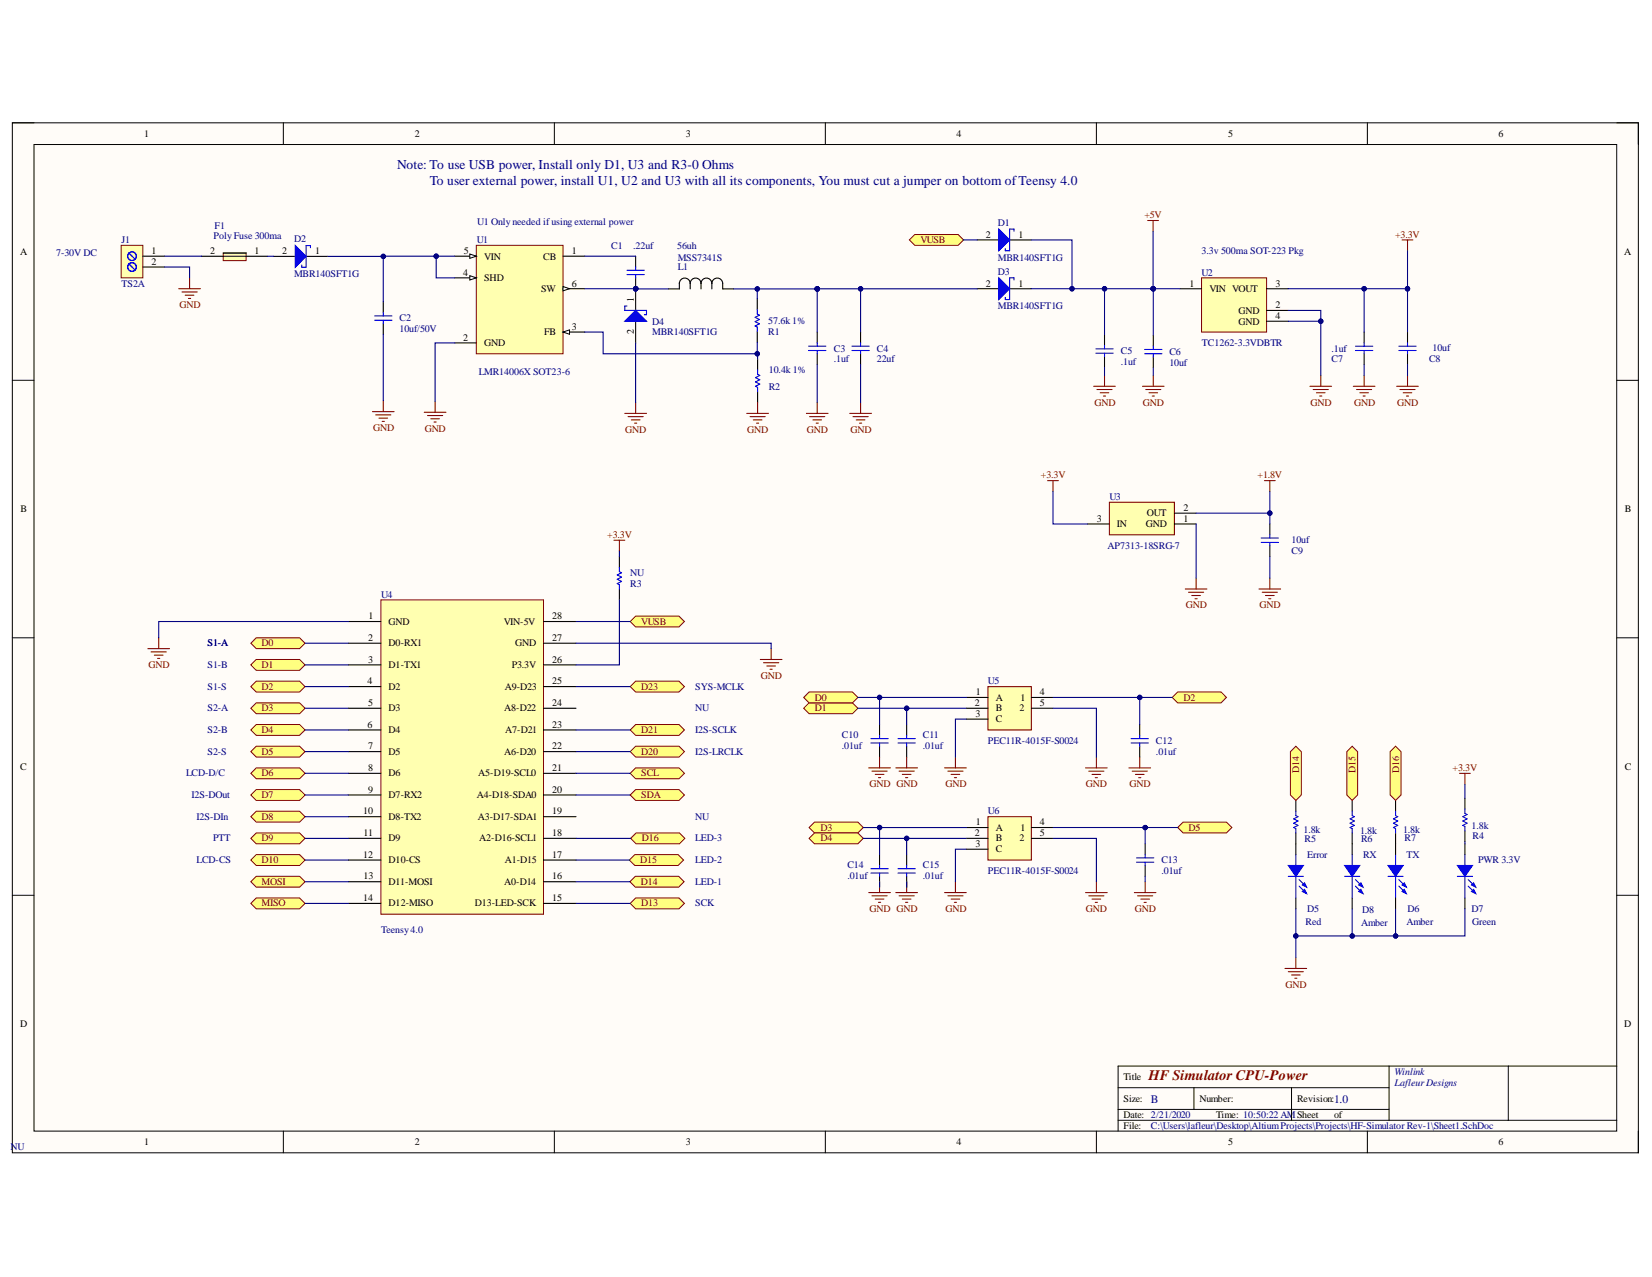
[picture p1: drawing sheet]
<svg xmlns="http://www.w3.org/2000/svg" width="279mm" height="216mm" viewBox="0 0 279 216" stroke-linecap="round" stroke-linejoin="round" font-family="sans-serif">
<defs><g id="words">
<text font-size="2.5" fill="#800000" x="194.2" y="182.6">HF Simulator CPU-Power</text>
<g font-size="2.3" fill="#000080">
<text x="67.2" y="28.5">Note: To use USB power, Install only D1, U3 and R3-0 Ohms</text>
<text x="72.7" y="31.2">To user external power, install U1, U2 and U3 with all its components, You must cut a jumper on bottom ofTeensy 4.0</text>
</g>
<g font-size="1.9" fill="#000080">
<text x="194.7" y="186.4">B</text>
<text x="225.6" y="186.4">1.0</text>
</g>
<g font-size="1.7">
<text x="24.4" y="23.2">1</text>
<text x="70.1" y="23.2">2</text>
<text x="116" y="23.2">3</text>
<text x="161.8" y="23.2">4</text>
<text x="207.7" y="23.2">5</text>
<text x="253.5" y="23.2">6</text>
<text x="166.7" y="40.2">2</text>
<text x="172.2" y="40.2">1</text>
<text x="3.4" y="43">A</text>
<text x="25.6" y="43">1</text>
<text x="25.6" y="44.7">2</text>
<text x="35.5" y="43">2</text>
<text x="43.1" y="43">1</text>
<text x="47.7" y="43">2</text>
<text x="53.3" y="43">1</text>
<text x="78.3" y="46.6">4</text>
<text x="78.4" y="43">5</text>
<text x="81.9" y="47.5">SHD</text>
<text x="81.9" y="43.9">VIN</text>
<text x="91.9" y="43.9">CB</text>
<text x="96.7" y="43">1</text>
<text x="274.7" y="43">A</text>
<text x="91.5" y="49.4">SW</text>
<text x="96.7" y="48.5">6</text>
<text x="107.2" y="51" transform="rotate(-90 107.2 51)">1</text>
<text x="166.7" y="48.5">2</text>
<text x="172.2" y="48.5">1</text>
<text x="201.2" y="48.5">1</text>
<text x="204.6" y="49.4">VIN VOUT</text>
<text x="209.5" y="53">GND</text>
<text x="215.7" y="52.1">2</text>
<text x="215.7" y="48.5">3</text>
<text x="215.7" y="54">4</text>
<text x="78.3" y="57.6">2</text>
<text x="81.9" y="58.5">GND</text>
<text x="92" y="56.7">FB</text>
<text x="96.7" y="55.7">3</text>
<text x="107.2" y="56.5" transform="rotate(-90 107.2 56.5)">2</text>
<text x="209.5" y="54.9">GND</text>
<text x="3.5" y="86.6">B</text>
<text x="185.5" y="88.2">3</text>
<text x="188.9" y="89.1">IN</text>
<text x="193.8" y="89.1">GND</text>
<text x="194" y="87.3">OUT</text>
<text x="200.2" y="88.2">1</text>
<text x="200.2" y="86.3">2</text>
<text x="274.8" y="86.6">B</text>
<text x="62.3" y="104.7">1</text>
<text x="65.7" y="105.6">GND</text>
<text x="85.2" y="105.6">VIN-5V</text>
<text x="93.4" y="104.7">28</text>
<text x="62.3" y="108.3">2</text>
<text x="62.3" y="112.1">3</text>
<text x="65.7" y="109.3">D0-RX1</text>
<text x="65.7" y="113">D1-TX1</text>
<text x="86.5" y="113">P3.3V</text>
<text x="87.1" y="109.3">GND</text>
<text x="93.4" y="112.1">26</text>
<text x="93.4" y="108.3">27</text>
<text x="62.2" y="115.7">4</text>
<text x="62.3" y="119.3">5</text>
<text x="65.7" y="116.6">D2</text>
<text x="85.4" y="116.6">A9-D23</text>
<text x="93.4" y="119.3">24</text>
<text x="93.4" y="115.7">25</text>
<text x="164.9" y="119.3">2</text>
<text x="165.1" y="117.6">1</text>
<text x="168.4" y="118.5">A</text>
<text x="172.6" y="118.5">1</text>
<text x="175.9" y="117.6">4</text>
<text x="175.9" y="119.3">5</text>
<text x="62.2" y="123.1">6</text>
<text x="65.7" y="120.3">D3</text>
<text x="65.7" y="124">D4</text>
<text x="85.3" y="120.3">A8-D22</text>
<text x="85.4" y="124">A7-D21</text>
<text x="93.4" y="123.1">23</text>
<text x="165" y="121.2">3</text>
<text x="168.4" y="120.3">B</text>
<text x="168.4" y="122.1">C</text>
<text x="172.4" y="120.3">2</text>
<text x="3.4" y="130.2">C</text>
<text x="62.3" y="126.7">7</text>
<text x="62.3" y="130.3">8</text>
<text x="65.7" y="127.6">D5</text>
<text x="65.7" y="131.3">D6</text>
<text x="80.9" y="131.3">A5-D19-SCL0</text>
<text x="85.3" y="127.6">A6-D20</text>
<text x="93.4" y="130.3">21</text>
<text x="93.4" y="126.7">22</text>
<text x="274.8" y="130.2">C</text>
<text x="61.4" y="137.7">10</text>
<text x="62.3" y="134">9</text>
<text x="65.7" y="135">D7-RX2</text>
<text x="80.6" y="135">A4-D18-SDA0</text>
<text x="93.4" y="137.7">19</text>
<text x="93.4" y="134">20</text>
<text x="61.5" y="141.3">11</text>
<text x="65.7" y="138.6">D8-TX2</text>
<text x="65.7" y="142.3">D9</text>
<text x="80.8" y="138.6">A3-D17-SDA1</text>
<text x="81" y="142.3">A2-D16-SCL1</text>
<text x="93.4" y="141.3">18</text>
<text x="164.9" y="141.3">2</text>
<text x="165" y="143.2">3</text>
<text x="165.1" y="139.5">1</text>
<text x="168.4" y="140.5">A</text>
<text x="168.4" y="142.3">B</text>
<text x="172.4" y="142.3">2</text>
<text x="172.6" y="140.5">1</text>
<text x="175.9" y="139.5">4</text>
<text x="175.9" y="141.3">5</text>
<text x="61.4" y="145">12</text>
<text x="61.5" y="148.7">13</text>
<text x="65.7" y="146">D10-CS</text>
<text x="65.7" y="149.6">D11-MOSI</text>
<text x="85.3" y="149.6">A0-D14</text>
<text x="85.4" y="146">A1-D15</text>
<text x="93.4" y="148.7">16</text>
<text x="93.4" y="145">17</text>
<text x="168.4" y="144.1">C</text>
<text x="61.4" y="152.3">14</text>
<text x="65.7" y="153.2">D12-MISO</text>
<text x="80.3" y="153.2">D13-LED-SCK</text>
<text x="93.4" y="152.3">15</text>
<text x="3.4" y="173.6">D</text>
<text x="274.7" y="173.6">D</text>
<text x="190" y="182.6">Title</text>
<text x="190" y="186.2">Size:</text>
<text x="190" y="189">Date: 2/21/2020</text>
<text x="190" y="190.9">File:</text>
<text x="202.9" y="186.2">Number:</text>
<text x="205.7" y="189">Time: 10:50:22 AMSheet</text>
<text x="219.4" y="186.2">Revision:</text>
<text x="225.6" y="189">of</text>
<text x="24.4" y="193.6">1</text>
<text x="70.1" y="193.6">2</text>
<text x="116" y="193.6">3</text>
<text x="161.8" y="193.6">4</text>
<text x="207.7" y="193.6">5</text>
<text x="253.5" y="193.6">6</text>
</g>
<g font-size="1.7" fill="#000080">
<text x="20.6" y="41.1">J1</text>
<text x="36.1" y="40.4">Poly Fuse 300ma</text>
<text x="36.3" y="38.7">F1</text>
<text x="49.7" y="40.9">D2</text>
<text x="80.6" y="41.1">U1</text>
<text x="80.7" y="38.1">U1 Only needed ifusing external power</text>
<text x="168.8" y="38.1">D1</text>
<text x="9.5" y="43.3">7-30V DC</text>
<text x="49.7" y="46.8">MBR140SFT1G</text>
<text x="103.4" y="42">C1</text>
<text x="107.1" y="42">.22uf</text>
<text x="114.5" y="42.1">56uh</text>
<text x="114.6" y="45.7">L1</text>
<text x="114.6" y="44.1">MSS7341S</text>
<text x="168.8" y="44.1">MBR140SFT1G</text>
<text x="168.8" y="46.4">D3</text>
<text x="203.2" y="46.6">U2</text>
<text x="203.2" y="43">3.3v 500ma SOT-223 Pkg</text>
<text x="20.6" y="48.5">TS2A</text>
<text x="168.8" y="52.3">MBR140SFT1G</text>
<text x="67.6" y="54.3">C2</text>
<text x="67.6" y="56.2">10uf/50V</text>
<text x="110.3" y="54.9">D4</text>
<text x="110.3" y="56.7">MBR140SFT1G</text>
<text x="129.9" y="56.6">R1</text>
<text x="129.9" y="54.7">57.6k 1%</text>
<text x="141" y="59.5">C3</text>
<text x="148.3" y="59.5">C4</text>
<text x="189.6" y="59.9">C5</text>
<text x="197.8" y="60">C6</text>
<text x="203.3" y="58.5">TC1262-3.3VDBTR</text>
<text x="225.2" y="59.5">.1uf</text>
<text x="242.3" y="59.3">10uf</text>
<text x="81" y="63.4">LMR14006X SOT23-6</text>
<text x="130" y="65.9">R2</text>
<text x="130" y="63.1">10.4k 1%</text>
<text x="141" y="61.2">.1uf</text>
<text x="148.3" y="61.2">22uf</text>
<text x="189.6" y="61.7">.1uf</text>
<text x="197.8" y="61.8">10uf</text>
<text x="225.2" y="61.2">C7</text>
<text x="241.7" y="61.2">C8</text>
<text x="187.6" y="84.6">U3</text>
<text x="187.3" y="92.8">AP7313-18SRG-7</text>
<text x="218.4" y="93.7">C9</text>
<text x="218.4" y="91.8">10uf</text>
<text x="64.5" y="101.1">U4</text>
<text x="106.6" y="99.2">R3</text>
<text x="106.6" y="97.3">NU</text>
<text x="35.1" y="109.3">S1-A</text>
<text x="35.1" y="113">S1-B</text>
<text x="35.1" y="116.6">S1-S</text>
<text x="117.6" y="116.6">SYS-MCLK</text>
<text x="167.1" y="115.7">U5</text>
<text x="35.1" y="120.3">S2-A</text>
<text x="35.1" y="124">S2-B</text>
<text x="117.6" y="124">I2S-SCLK</text>
<text x="117.6" y="120.3">NU</text>
<text x="142.4" y="124.8">C10</text>
<text x="156.1" y="124.8">C11</text>
<text x="167.1" y="125.8">PEC11R-4015F-S0024</text>
<text x="195.5" y="125.8">C12</text>
<text x="31.5" y="131.3">LCD-D/C</text>
<text x="35.1" y="127.6">S2-S</text>
<text x="117.6" y="127.6">I2S-LRCLK</text>
<text x="142.4" y="126.7">.01uf</text>
<text x="156.1" y="126.7">.01uf</text>
<text x="195.5" y="127.6">.01uf</text>
<text x="32.4" y="135">I2S-DOut</text>
<text x="167.1" y="137.7">U6</text>
<text x="33.2" y="138.6">I2S-DIn</text>
<text x="36" y="142.3">PTT</text>
<text x="117.6" y="142.3">LED-3</text>
<text x="117.6" y="138.6">NU</text>
<text x="220.5" y="140.8">1.8k</text>
<text x="220.6" y="142.4">R5</text>
<text x="230" y="141">1.8k</text>
<text x="230.2" y="142.4">R6</text>
<text x="237.3" y="140.8">1.8k</text>
<text x="237.6" y="142.3">R7</text>
<text x="248.9" y="140.2">1.8k</text>
<text x="249.1" y="141.9">R4</text>
<text x="33.2" y="146">LCD-CS</text>
<text x="117.6" y="149.6">LED-1</text>
<text x="117.6" y="146">LED-2</text>
<text x="143.3" y="146.8">C14</text>
<text x="143.3" y="148.7">.01uf</text>
<text x="156.1" y="146.8">C15</text>
<text x="156.1" y="148.7">.01uf</text>
<text x="167.1" y="147.8">PEC11R-4015F-S0024</text>
<text x="196.4" y="146">C13</text>
<text x="196.4" y="147.8">.01uf</text>
<text x="221.1" y="145">Error</text>
<text x="230.5" y="145">RX</text>
<text x="237.9" y="145">TX</text>
<text x="250" y="146">PWR 3.3V</text>
<text x="117.6" y="153.2">SCK</text>
<text x="221.1" y="154.2">D5</text>
<text x="230.4" y="154.3">D8</text>
<text x="238.1" y="154.2">D6</text>
<text x="248.9" y="154.2">D7</text>
<text x="64.5" y="157.8">Teensy4.0</text>
<text x="220.8" y="156.5">Red</text>
<text x="230.2" y="156.5">Amber</text>
<text x="237.9" y="156.5">Amber</text>
<text x="249" y="156.5">Green</text>
<text x="235.9" y="181.7">Winlink</text>
<text x="235.9" y="183.5">LafleurDesigns</text>
<text x="194.7" y="190.9">C:\Users\lafleur\Desktop\AltiumProjects\Projects\HF-Simulator Rev-1\Sheet1.SchDoc</text>
<text x="1.8" y="194.4">NU</text>
</g>
<g font-size="1.7" fill="#800000">
<text x="155.7" y="41.1">VUSB</text>
<text x="193.6" y="36.9">+5V</text>
<text x="235.9" y="40.2">+3.3V</text>
<text x="30.4" y="52.1">GND</text>
<text x="185.1" y="68.6">GND</text>
<text x="193.3" y="68.6">GND</text>
<text x="221.6" y="68.6">GND</text>
<text x="229" y="68.6">GND</text>
<text x="236.3" y="68.6">GND</text>
<text x="63.1" y="72.9">GND</text>
<text x="71.8" y="73">GND</text>
<text x="105.7" y="73.2">GND</text>
<text x="126.4" y="73.2">GND</text>
<text x="136.5" y="73.2">GND</text>
<text x="143.8" y="73.2">GND</text>
<text x="176.1" y="80.8">+3.3V</text>
<text x="212.7" y="80.8">+1.8V</text>
<text x="102.7" y="90.9">+3.3V</text>
<text x="108.5" y="105.6">VUSB</text>
<text x="200.6" y="102.8">GND</text>
<text x="213" y="102.8">GND</text>
<text x="25.1" y="113">GND</text>
<text x="44.2" y="109.3">D0</text>
<text x="44.2" y="113">D1</text>
<text x="44.2" y="116.6">D2</text>
<text x="108.5" y="116.6">D23</text>
<text x="128.7" y="114.8">GND</text>
<text x="137.8" y="118.5">D0</text>
<text x="200.2" y="118.5">D2</text>
<text x="44.2" y="120.3">D3</text>
<text x="44.2" y="124">D4</text>
<text x="108.5" y="124">D21</text>
<text x="137.8" y="120.3">D1</text>
<text x="44.2" y="127.6">D5</text>
<text x="44.2" y="131.3">D6</text>
<text x="108.5" y="131.3">SCL</text>
<text x="108.5" y="127.6">D20</text>
<text x="219.7" y="130.8" transform="rotate(-90 219.7 130.8)">D14</text>
<text x="229.3" y="130.8" transform="rotate(-90 229.3 130.8)">D15</text>
<text x="236.6" y="130.8" transform="rotate(-90 236.6 130.8)">D16</text>
<text x="245.7" y="130.3">+3.3V</text>
<text x="44.2" y="135">D7</text>
<text x="108.5" y="135">SDA</text>
<text x="147" y="133.1">GND GND</text>
<text x="159.9" y="133.1">GND</text>
<text x="183.7" y="133.1">GND</text>
<text x="191" y="133.1">GND</text>
<text x="44.2" y="138.6">D8</text>
<text x="44.2" y="142.3">D9</text>
<text x="108.5" y="142.3">D16</text>
<text x="138.7" y="140.5">D3</text>
<text x="138.7" y="142.3">D4</text>
<text x="201" y="140.5">D5</text>
<text x="44.2" y="146">D10</text>
<text x="44.2" y="149.6">MOSI</text>
<text x="108.3" y="146">D15</text>
<text x="108.4" y="149.6">D14</text>
<text x="44.2" y="153.2">MISO</text>
<text x="108.5" y="153.2">D13</text>
<text x="147" y="154.2">GND GND</text>
<text x="159.9" y="154.2">GND</text>
<text x="183.7" y="154.2">GND</text>
<text x="192" y="154.2">GND</text>
<text x="217.4" y="167">GND</text>
</g>
</g></defs>
<path d="M2.1 20.8h275v174.1h-275z" fill-rule="evenodd" fill="#fffcf8"/>
<path d="M2.1 20.8h275v174.1h-275z" fill="none" stroke="#000" stroke-width=".17"/>
<path d="M5.8 24.4h267.6v166.8h-267.6z" fill-rule="evenodd" fill="#fffcf8"/>
<g fill="none" stroke="#000" stroke-width=".17">
<path d="M2.1 20.8h3.7M5.8 24.4h267.6v166.8h-267.6zM47.9 20.8v3.6M93.8 20.8v3.6M139.6 20.8v3.6M185.4 20.8v3.6M231.3 20.8v3.6M273.4 20.8h3.7v3.6M2.1 64.3h3.7M273.4 64.3h3.7M2.1 107.8h3.7M273.4 107.8h3.7"/>
<path d="M2.1 151.4h3.7M273.4 151.4h3.7M47.9 191.2v3.7M93.8 191.2v3.7M139.6 191.2v3.7M185.4 191.2v3.7M189.1 183.9h45.8M189.1 189.4h84.3M189.1 187.6h45.8M201.9 183.9v3.7M218.4 183.9v5.5M231.3 191.2v3.7"/>
<path d="M234.9 180.2v9.2M255.1 180.2v9.2M273.4 180.2h-84.3v11M277.1 191.2v3.7"/>
</g>
<path d="M167.1 116.1h7.3v7.3h-7.3z" fill-rule="evenodd" fill="#ffffb0"/>
<path d="M167.1 116.1h7.3v7.3h-7.3z" fill="none" stroke="#800000" stroke-width=".18"/>
<path d="M163.4 117.9h3.7M163.4 119.7h3.7M163.4 121.6h3.7" fill="none" stroke="#000" stroke-width=".19"/>
<path d="M174.4 117.9h3.7M174.4 119.7h3.7" fill="none" stroke="#000" stroke-width=".18"/>
<path d="M167.1 138.1h7.3v7.3h-7.3z" fill-rule="evenodd" fill="#ffffb0"/>
<path d="M167.1 138.1h7.3v7.3h-7.3z" fill="none" stroke="#800000" stroke-width=".18"/>
<path d="M163.4 139.9h3.7M163.4 141.7h3.7M163.4 143.6h3.7" fill="none" stroke="#000" stroke-width=".19"/>
<path d="M174.4 139.9h3.7M174.4 141.7h3.7" fill="none" stroke="#000" stroke-width=".18"/>
<path d="M20.5 41.5h3.7v5.5h-3.7z" fill-rule="evenodd" fill="#ffffb0"/>
<path d="M20.5 41.5h3.7v5.5h-3.7z" fill="none" stroke="#800000" stroke-width=".17"/>
<g fill="none" stroke="#00f" stroke-width=".19">
<path d="M21.8 42.8l1.1 1.1M21.8 44.6l1.1 1.1M63.4 54.1h2.9M63.4 53.4h2.9M64.8 52.9v.5M64.8 54.1v.6M136.7 59.3h3M136.7 58.5h3M138.2 58v.5M138.2 59.3v.5M144.1 59.3h2.9M144.1 58.5h2.9"/>
<path d="M145.5 58v.5M145.5 59.3v.5"/>
<circle cx="22.3" cy="43.3" r=".73"/>
<circle cx="22.3" cy="45.1" r=".73"/>
</g>
<path d="M24.2 43.3h3.6M24.2 45.1h3.6M64.8 51v1.9M64.8 54.7v1.8M138.2 56.1v1.9M138.2 59.8v1.8M145.5 56.1v1.9M145.5 59.8v1.8" fill="none" stroke="#000" stroke-width=".19"/>
<g fill="none" stroke="#800000" stroke-width=".19">
<path d="M63 69.6h3.7M63.5 70.1h2.6M64.1 70.7h1.5M64.6 71.2h.4M64.8 67.8v1.8M105.7 69.9h3.6M106.2 70.4h2.6M106.8 71h1.4M107.3 71.5h.4M107.5 68.1v1.8M136.4 69.9h3.6M136.9 70.4h2.6"/>
<path d="M137.5 71h1.4M138 71.5h.4M138.2 68.1v1.8M143.7 69.9h3.7M144.3 70.4h2.5M144.8 71h1.5M145.4 71.5h.3M145.5 68.1v1.8"/>
</g>
<circle cx="107.5" cy="48.8" r=".37" fill="#000080"/>
<circle cx="107.5" cy="48.8" r=".37" fill="none" stroke="#000080" stroke-width=".17"/>
<path d="M107.5 48.8v3.7M107.5 54.3v3.7" fill="none" stroke="#000" stroke-width=".19"/>
<circle cx="107.5" cy="48.8" r=".37" fill="#000080"/>
<circle cx="107.5" cy="48.8" r=".37" fill="none" stroke="#000080" stroke-width=".17"/>
<path d="M105.7 54.3l1.8-1.8 1.8 1.8z" fill="#00f"/>
<path d="M105.7 54.3l1.8-1.8 1.8 1.8zM106 51.7h-.3v.8h3.6v.7h-.3M128.1 52.4v.7l.3 .2-.7 .4 .7 .3-.7 .4 .7 .4-.7 .3 .4 .2v.7M128.1 62.6v.7l.4 .2-.7 .3 .7 .4-.7 .4 .7 .3-.7 .4 .3 .2v.7" fill="none" stroke="#00f" stroke-width=".19"/>
<path d="M128.1 50.5v1.9M128.1 56v1.9M128.1 60.7v1.9M128.1 66.2v1.9" fill="none" stroke="#000" stroke-width=".19"/>
<circle cx="107.5" cy="48.8" r=".37" fill="#000080"/>
<circle cx="107.5" cy="48.8" r=".37" fill="none" stroke="#000080" stroke-width=".17"/>
<path d="M107.5 43.3v1.8M107.5 47v1.8" fill="none" stroke="#000" stroke-width=".19"/>
<circle cx="107.5" cy="48.8" r=".37" fill="#000080"/>
<circle cx="107.5" cy="48.8" r=".37" fill="none" stroke="#000080" stroke-width=".17"/>
<path d="M106 46.4h3M106 45.7h3M107.5 45.1v.6M107.5 46.4v.6" fill="none" stroke="#00f" stroke-width=".19"/>
<path d="M71.8 69.7h3.6M72.3 70.3h2.6M72.9 70.8h1.4M73.4 71.4h.4M73.6 67.9v1.8M126.3 69.9h3.7M126.9 70.4h2.5M127.4 71h1.5M128 71.5h.3M128.1 68.1v1.8" fill="none" stroke="#800000" stroke-width=".19"/>
<path d="M80.6 41.5h14.6v18.3h-14.6z" fill-rule="evenodd" fill="#ffffb0"/>
<path d="M80.6 41.5h14.6v18.3h-14.6z" fill="none" stroke="#800000" stroke-width=".17"/>
<path d="M76.9 58h3.7M95.2 43.3h3.7M95.2 56.1h3.7" fill="none" stroke="#000" stroke-width=".19"/>
<path d="M95.2 56.1l1.1-.3v.7z" fill="#f8fcff"/>
<path d="M95.2 56.1l1.1-.3v.7z" fill="none" stroke="#000" stroke-width=".17"/>
<path d="M76.9 47h3.7" fill="none" stroke="#000" stroke-width=".19"/>
<path d="M79.5 46.6l1.1 .4-1.1 .3z" fill="#f8fcff"/>
<path d="M79.5 46.6l1.1 .4-1.1 .3z" fill="none" stroke="#000" stroke-width=".17"/>
<path d="M76.9 43.3h3.7" fill="none" stroke="#000" stroke-width=".19"/>
<path d="M79.5 42.9l1.1 .4-1.1 .4z" fill="#f8fcff"/>
<path d="M79.5 42.9l1.1 .4-1.1 .4z" fill="none" stroke="#000" stroke-width=".17"/>
<path d="M95.2 48.8h3.7" fill="none" stroke="#000" stroke-width=".19"/>
<path d="M95.2 48.4l1.1 .4-1.1 .4z" fill="#f8fcff"/>
<path d="M95.2 48.4l1.1 .4-1.1 .4z" fill="none" stroke="#000" stroke-width=".17"/>
<path d="M230.7 56.1v1.9M230.7 59.8v1.8M238.1 56.1v1.9M238.1 59.8v1.8" fill="none" stroke="#000" stroke-width=".18"/>
<path d="M229.2 59.3h3M229.2 58.5h3M230.7 58v.5M230.7 59.3v.5M236.6 59.3h2.9M236.6 58.5h2.9M238.1 58v.5M238.1 59.3v.5" fill="none" stroke="#00f" stroke-width=".18"/>
<path d="M203.2 47h11v9.1h-11z" fill-rule="evenodd" fill="#ffffb0"/>
<path d="M203.2 47h11v9.1h-11z" fill="none" stroke="#800000" stroke-width=".17"/>
<path d="M199.5 48.8h3.7M214.2 48.8h3.7M214.2 52.5h3.7M214.2 54.3h3.7" fill="none" stroke="#000" stroke-width=".18"/>
<g fill="none" stroke="#800000" stroke-width=".18">
<path d="M237.1 40.6h1.9M238.1 40.6v1.8M221.5 65.3h3.7M222.1 65.9h2.6M222.6 66.4h1.5M223.2 67h.4M223.4 63.5v1.8M228.9 65.3h3.6M229.4 65.9h2.6M230 66.4h1.4M230.5 67h.4M230.7 63.5v1.8"/>
<path d="M236.2 65.3h3.7M236.8 65.9h2.5M237.3 66.4h1.5M237.9 67h.3M238.1 63.5v1.8"/>
</g>
<path d="M37.7 42.8h3.9v1.3h-3.9z" fill-rule="evenodd" fill="#ffffb0"/>
<path d="M37.7 42.8h3.9v1.3h-3.9z" fill="none" stroke="#800000" stroke-width=".17"/>
<path d="M37.7 42.8h4M37.7 43.3h3.9" fill="none" stroke="#000" stroke-width=".17"/>
<path d="M34.1 43.3h3.6M41.6 43.3h3.7M116.7 47.9a.91 .91 0 0 1 .9-.9 .91 .91 0 0 1 1 .9M116.7 47.9a.92 .92 0 0 0-.9-.9 .92 .92 0 0 0-.9 .9v.9h-1.8M116.7 47.9v.9M118.6 47.9a.92 .92 0 0 1 .9-.9 .92 .92 0 0 1 .9 .9M118.6 47.9v.9M120.4 47.9a.92 .92 0 0 1 .9-.9 .92 .92 0 0 1 .9 .9v.9h1.9M120.4 47.9v.9M165.3 40.6h3.6" fill="none" stroke="#000" stroke-width=".19"/>
<path d="M170.8 40.6h3.6" fill="none" stroke="#000" stroke-width=".18"/>
<path d="M168.9 38.7l1.9 1.9-1.9 1.8z" fill="#00f"/>
<path d="M168.9 38.7l1.9 1.9-1.9 1.8zM171.5 39.1v-.4h-.7v3.7h-.8v-.4" fill="none" stroke="#00f" stroke-width=".19"/>
<path d="M165.3 48.8h3.6" fill="none" stroke="#000" stroke-width=".19"/>
<path d="M170.8 48.8h3.6" fill="none" stroke="#000" stroke-width=".18"/>
<path d="M168.9 47l1.9 1.8-1.9 1.8z" fill="#00f"/>
<path d="M168.9 47l1.9 1.8-1.9 1.8zM171.5 47.3v-.3h-.7v3.6h-.8v-.3" fill="none" stroke="#00f" stroke-width=".19"/>
<path d="M153.8 40.6l.9-1h7.3l1 1-1 .9h-7.3z" fill-rule="evenodd" fill="#ffff80"/>
<path d="M153.8 40.6l.9-1h7.3l1 1-1 .9h-7.3z" fill="none" stroke="#800000" stroke-width=".17"/>
<path d="M186.8 56.6v1.8M195.1 56.7v1.8M186.8 60.3v1.8M195.1 60.4v1.8" fill="none" stroke="#000" stroke-width=".18"/>
<path d="M185.3 59.7h3M185.3 59h3M186.8 58.4v.6M186.8 59.7v.6M193.6 59.8h2.9M193.6 59.1h2.9M195.1 58.5v.6M195.1 59.8v.6" fill="none" stroke="#00f" stroke-width=".18"/>
<path d="M185 65.3h3.6M185.5 65.9h2.6M186.1 66.4h1.4M186.6 67h.4M186.8 63.5v1.8M193.2 65.3h3.7M193.8 65.9h2.5M194.3 66.4h1.5M194.9 67h.3M195.1 63.5v1.8" fill="none" stroke="#800000" stroke-width=".18"/>
<path d="M46.3 43.3h3.6M51.8 43.3h3.6" fill="none" stroke="#000" stroke-width=".19"/>
<path d="M49.9 41.5l1.9 1.8-1.9 1.9z" fill="#00f"/>
<path d="M49.9 41.5l1.9 1.8-1.9 1.9zM52.5 41.9v-.4h-.7v3.7h-.8v-.4" fill="none" stroke="#00f" stroke-width=".19"/>
<path d="M187.6 84.9h11v5.5h-11z" fill-rule="evenodd" fill="#ffffb0"/>
<g fill="none" stroke="#800000" stroke-width=".18">
<path d="M177.2 81.3h1.8M178.1 81.3v1.8M187.6 84.9h11v5.5h-11zM200.5 99.6h3.6M202.3 97.8v1.8M212.9 99.6h3.7M213.8 81.3h1.9M214.8 81.3v1.8M214.8 97.8v1.8M201 100.1h2.6M201.6 100.7h1.4M202.1 101.2h.4"/>
<path d="M213.5 100.1h2.5M214 100.7h1.5M214.6 101.2h.3"/>
</g>
<path d="M184 88.6h3.6M198.6 88.6h3.7M198.6 86.8h3.7M214.8 88.6v1.8M214.8 92.3v1.8" fill="none" stroke="#000" stroke-width=".18"/>
<path d="M213.3 91.7h2.9M213.3 91h2.9M214.8 90.4v.6M214.8 91.7v.6M217.9 148.2h2.5M219.2 144.5v1.8M219.2 148.2v3.6" fill="none" stroke="#00f" stroke-width=".18"/>
<path d="M30.2 48.8h3.7M30.8 49.4h2.5M31.3 49.9h1.5M31.9 50.5h.3M32.1 47v1.8" fill="none" stroke="#800000" stroke-width=".19"/>
<path d="M217.9 146.3h2.5l-1.2 1.9z" fill-rule="evenodd" fill="#00f"/>
<path d="M217.9 146.3h2.5l-1.2 1.9z" fill="none" stroke="#00f" stroke-width=".18"/>
<path d="M220.3 150.7l.3-.3 .4 .7z" fill-rule="evenodd" fill="#00f"/>
<path d="M220.3 150.7l.3-.3 .4 .7z" fill="none" stroke="#00f" stroke-width=".18"/>
<path d="M220.3 149.6l.3-.3 .4 .7z" fill-rule="evenodd" fill="#00f"/>
<path d="M219.2 137.2v.7l.3 .2-.7 .3 .7 .4-.7 .4 .7 .3-.7 .4 .4 .2v.7M219.7 148.7l1.1 1.1M219.7 149.8l1.1 1.1M220.3 149.6l.3-.3 .4 .7z" fill="none" stroke="#00f" stroke-width=".18"/>
<path d="M219.2 135.3v1.9M219.2 140.8v3.7M219.2 151.8v1.9" fill="none" stroke="#000" stroke-width=".18"/>
<path d="M217.3 163.7h3.7M217.9 164.3h2.5M218.4 164.8h1.5M219 165.4h.3M219.2 161.9v1.8" fill="none" stroke="#800000" stroke-width=".18"/>
<path d="M218.2 127.1l1-.9 .9 .9v7.3l-.9 .9-1-.9z" fill-rule="evenodd" fill="#ffff80"/>
<path d="M218.2 127.1l1-.9 .9 .9v7.3l-.9 .9-1-.9z" fill="none" stroke="#800000" stroke-width=".17"/>
<path d="M246.5 148.2h2.5M247.8 144.5v1.8M247.8 148.2v3.6" fill="none" stroke="#00f" stroke-width=".18"/>
<path d="M246.5 146.3h2.5l-1.2 1.9z" fill-rule="evenodd" fill="#00f"/>
<path d="M246.5 146.3h2.5l-1.2 1.9z" fill="none" stroke="#00f" stroke-width=".18"/>
<path d="M248.9 150.7l.3-.3 .4 .7z" fill-rule="evenodd" fill="#00f"/>
<path d="M248.9 150.7l.3-.3 .4 .7z" fill="none" stroke="#00f" stroke-width=".18"/>
<path d="M248.9 149.6l.3-.3 .4 .7z" fill-rule="evenodd" fill="#00f"/>
<path d="M247.8 136.8v.7l.3 .2-.7 .4 .7 .3-.7 .4 .7 .4-.7 .3 .4 .2v.8M234.8 148.2h2.5M236 144.5v1.8M236 148.2v3.6M248.3 148.7l1.1 1.1M248.3 149.8l1.1 1.1M248.9 149.6l.3-.3 .4 .7z" fill="none" stroke="#00f" stroke-width=".18"/>
<path d="M247.8 135v1.8M247.8 140.5v1.8M247.8 142.7v1.8M247.8 151.8v1.9" fill="none" stroke="#000" stroke-width=".18"/>
<path d="M246.8 130.8h1.9M247.8 130.8v1.8" fill="none" stroke="#800000" stroke-width=".18"/>
<path d="M234.8 146.3h2.5l-1.3 1.9z" fill-rule="evenodd" fill="#00f"/>
<path d="M234.8 146.3h2.5l-1.3 1.9z" fill="none" stroke="#00f" stroke-width=".18"/>
<path d="M237.1 150.7l.4-.3 .4 .7z" fill-rule="evenodd" fill="#00f"/>
<path d="M237.1 150.7l.4-.3 .4 .7z" fill="none" stroke="#00f" stroke-width=".18"/>
<path d="M237.1 149.6l.4-.3 .4 .7z" fill-rule="evenodd" fill="#00f"/>
<path d="M227.4 148.2h2.6M228.7 144.5v1.8M228.7 148.2v3.6M236.6 148.7l1.1 1.1M236.6 149.8l1.1 1.1M237.1 149.6l.4-.3 .4 .7z" fill="none" stroke="#00f" stroke-width=".18"/>
<path d="M236 142.7v1.8M236 151.8v1.9" fill="none" stroke="#000" stroke-width=".18"/>
<path d="M227.4 146.3h2.6l-1.3 1.9z" fill-rule="evenodd" fill="#00f"/>
<path d="M227.4 146.3h2.6l-1.3 1.9z" fill="none" stroke="#00f" stroke-width=".18"/>
<path d="M229.8 150.7l.4-.3 .3 .7z" fill-rule="evenodd" fill="#00f"/>
<path d="M229.8 150.7l.4-.3 .3 .7z" fill="none" stroke="#00f" stroke-width=".18"/>
<path d="M229.8 149.6l.4-.3 .3 .7z" fill-rule="evenodd" fill="#00f"/>
<path d="M228.7 137.2v.7l.4 .2-.8 .3 .8 .4-.8 .4 .8 .3-.8 .4 .4 .2v.7M236 137.2v.7l.4 .2-.7 .3 .7 .4-.7 .4 .7 .3-.7 .4 .3 .2v.7M229.2 148.7l1.1 1.1M229.2 149.8l1.1 1.1M229.8 149.6l.4-.3 .3 .7z" fill="none" stroke="#00f" stroke-width=".18"/>
<path d="M228.7 135.3v1.9M236 135.3v1.9M228.7 140.8v3.7M228.7 151.8v1.9M236 140.8v1.9" fill="none" stroke="#000" stroke-width=".18"/>
<path d="M228.7 126.2l.9 .9v7.3l-.9 .9-.9-.9v-7.3z" fill-rule="evenodd" fill="#ffff80"/>
<path d="M228.7 126.2l.9 .9v7.3l-.9 .9-.9-.9v-7.3z" fill="none" stroke="#800000" stroke-width=".17"/>
<path d="M235.1 127.1l.9-.9 1 .9v7.3l-1 .9-.9-.9z" fill-rule="evenodd" fill="#ffff80"/>
<path d="M235.1 127.1l.9-.9 1 .9v7.3l-1 .9-.9-.9z" fill="none" stroke="#800000" stroke-width=".17"/>
<path d="M64.4 101.4h27.5v53.2h-27.5z" fill-rule="evenodd" fill="#ffffb0"/>
<path d="M64.4 101.4h27.5v53.2h-27.5z" fill="none" stroke="#800000" stroke-width=".17"/>
<g fill="none" stroke="#000" stroke-width=".19">
<path d="M58.9 105.1h5.5M58.9 108.7h5.5M58.9 112.4h5.5M58.9 116.1h5.5M58.9 119.7h5.5M91.9 105.1h5.5M91.9 108.7h5.5M91.9 112.4h5.5M91.9 116.1h5.5M91.9 119.7h5.5M58.9 123.4h5.5M58.9 127.1h5.5"/>
<path d="M58.9 130.7h5.5M58.9 134.4h5.5M58.9 138.1h5.5M91.9 123.4h5.5M91.9 127.1h5.5M91.9 130.7h5.5M91.9 134.4h5.5M91.9 138.1h5.5M58.9 141.7h5.5M58.9 145.4h5.5M58.9 149.1h5.5M58.9 152.7h5.5"/>
<path d="M91.9 141.7h5.5M91.9 145.4h5.5M91.9 149.1h5.5M91.9 152.7h5.5"/>
</g>
<path d="M106.6 105.1l.9-.9h7.3l1 .9-1 .9h-7.3z" fill-rule="evenodd" fill="#ffff80"/>
<path d="M106.6 105.1l.9-.9h7.3l1 .9-1 .9h-7.3z" fill="none" stroke="#800000" stroke-width=".17"/>
<path d="M25 109.7h3.7M25.6 110.2h2.5M26.1 110.8h1.5M26.7 111.3h.3M26.8 107.8v1.9M128.6 111.5h3.7M129.1 112h2.6M129.7 112.6h1.5M130.2 113.1h.4M130.4 109.7v1.8" fill="none" stroke="#800000" stroke-width=".19"/>
<path d="M43.3 144.5h7.4l.9 .9-.9 .9h-7.4l-.9-.9z" fill-rule="evenodd" fill="#ffff80"/>
<path d="M43.3 144.5h7.4l.9 .9-.9 .9h-7.4l-.9-.9z" fill="none" stroke="#800000" stroke-width=".17"/>
<path d="M42.4 149.1l.9-.9h7.4l.9 .9-.9 .9h-7.4z" fill-rule="evenodd" fill="#ffff80"/>
<path d="M42.4 149.1l.9-.9h7.4l.9 .9-.9 .9h-7.4z" fill="none" stroke="#800000" stroke-width=".17"/>
<path d="M43.3 151.8h7.4l.9 .9-.9 1h-7.4l-.9-1z" fill-rule="evenodd" fill="#ffff80"/>
<path d="M43.3 151.8h7.4l.9 .9-.9 1h-7.4l-.9-1z" fill="none" stroke="#800000" stroke-width=".17"/>
<path d="M107.5 151.8h7.3l1 .9-1 1h-7.3l-.9-1z" fill-rule="evenodd" fill="#ffff80"/>
<path d="M107.5 151.8h7.3l1 .9-1 1h-7.3l-.9-1z" fill="none" stroke="#800000" stroke-width=".17"/>
<path d="M107.5 129.8h7.3l1 .9-1 1h-7.3l-.9-1z" fill-rule="evenodd" fill="#ffff80"/>
<path d="M107.5 129.8h7.3l1 .9-1 1h-7.3l-.9-1z" fill="none" stroke="#800000" stroke-width=".17"/>
<path d="M106.6 134.4l.9-.9h7.3l1 .9-1 .9h-7.3z" fill-rule="evenodd" fill="#ffff80"/>
<path d="M106.6 134.4l.9-.9h7.3l1 .9-1 .9h-7.3z" fill="none" stroke="#800000" stroke-width=".17"/>
<path d="M107.5 115.2h7.3l1 .9-1 .9h-7.3l-.9-.9z" fill-rule="evenodd" fill="#ffff80"/>
<path d="M107.5 115.2h7.3l1 .9-1 .9h-7.3l-.9-.9z" fill="none" stroke="#800000" stroke-width=".17"/>
<path d="M107.5 122.5h7.3l1 .9-1 .9h-7.3l-.9-.9z" fill-rule="evenodd" fill="#ffff80"/>
<path d="M107.5 122.5h7.3l1 .9-1 .9h-7.3l-.9-.9z" fill="none" stroke="#800000" stroke-width=".17"/>
<path d="M135.9 119.7l.9-.9h7.4l.9 .9-.9 1h-7.4z" fill-rule="evenodd" fill="#ffff80"/>
<path d="M135.9 119.7l.9-.9h7.4l.9 .9-.9 1h-7.4z" fill="none" stroke="#800000" stroke-width=".17"/>
<path d="M198.3 117.9l.9-.9h7.3l.9 .9-.9 .9h-7.3z" fill-rule="evenodd" fill="#ffff80"/>
<path d="M198.3 117.9l.9-.9h7.3l.9 .9-.9 .9h-7.3z" fill="none" stroke="#800000" stroke-width=".17"/>
<path d="M136.8 139.9l1-.9h7.3l.9 .9-.9 .9h-7.3z" fill-rule="evenodd" fill="#ffff80"/>
<path d="M136.8 139.9l1-.9h7.3l.9 .9-.9 .9h-7.3z" fill="none" stroke="#800000" stroke-width=".17"/>
<path d="M136.8 117h7.4l.9 .9-.9 .9h-7.4l-.9-.9z" fill-rule="evenodd" fill="#ffff80"/>
<path d="M136.8 117h7.4l.9 .9-.9 .9h-7.4l-.9-.9z" fill="none" stroke="#800000" stroke-width=".17"/>
<path d="M106.6 127.1l.9-.9h7.3l1 .9-1 .9h-7.3z" fill-rule="evenodd" fill="#ffff80"/>
<path d="M106.6 127.1l.9-.9h7.3l1 .9-1 .9h-7.3z" fill="none" stroke="#800000" stroke-width=".17"/>
<path d="M103.8 91.3h1.9M104.8 91.3v1.9M159.8 129.8h3.6M160.3 130.4h2.6M160.9 130.9h1.4M161.4 131.5h.4M161.6 128v1.8M159.8 150.9h3.6M160.3 151.5h2.6M160.9 152h1.4M161.4 152.6h.4M161.6 149.1v1.8" fill="none" stroke="#800000" stroke-width=".19"/>
<path d="M104.8 94.1v1.8M104.8 99.6v1.8" fill="none" stroke="#000" stroke-width=".19"/>
<path d="M104.8 95.9v.7l.3 .2-.7 .4 .7 .4-.7 .3 .7 .4-.7 .4 .4 .1v.8" fill="none" stroke="#00f" stroke-width=".19"/>
<path d="M183.6 129.8h3.7M184.1 130.4h2.6M184.7 130.9h1.5M185.2 131.5h.4M185.4 128v1.8M183.6 150.9h3.7M184.1 151.5h2.6M184.7 152h1.5M185.2 152.6h.4M185.4 149.1v1.8" fill="none" stroke="#800000" stroke-width=".18"/>
<path d="M136.8 141.7l1-.9h7.3l.9 .9-.9 1h-7.3z" fill-rule="evenodd" fill="#ffff80"/>
<path d="M136.8 141.7l1-.9h7.3l.9 .9-.9 1h-7.3z" fill="none" stroke="#800000" stroke-width=".17"/>
<path d="M199.2 139.9l.9-.9h7.3l.9 .9-.9 .9h-7.3z" fill-rule="evenodd" fill="#ffff80"/>
<path d="M199.2 139.9l.9-.9h7.3l.9 .9-.9 .9h-7.3z" fill="none" stroke="#800000" stroke-width=".17"/>
<path d="M43.3 107.8h7.4l.9 .9-.9 1h-7.4l-.9-1z" fill-rule="evenodd" fill="#ffff80"/>
<path d="M43.3 107.8h7.4l.9 .9-.9 1h-7.4l-.9-1z" fill="none" stroke="#800000" stroke-width=".17"/>
<path d="M42.4 112.4l.9-.9h7.4l.9 .9-.9 .9h-7.4z" fill-rule="evenodd" fill="#ffff80"/>
<path d="M42.4 112.4l.9-.9h7.4l.9 .9-.9 .9h-7.4z" fill="none" stroke="#800000" stroke-width=".17"/>
<path d="M43.3 115.2h7.4l.9 .9-.9 .9h-7.4l-.9-.9z" fill-rule="evenodd" fill="#ffff80"/>
<path d="M43.3 115.2h7.4l.9 .9-.9 .9h-7.4l-.9-.9z" fill="none" stroke="#800000" stroke-width=".17"/>
<path d="M42.4 119.7l.9-.9h7.4l.9 .9-.9 1h-7.4z" fill-rule="evenodd" fill="#ffff80"/>
<path d="M42.4 119.7l.9-.9h7.4l.9 .9-.9 1h-7.4z" fill="none" stroke="#800000" stroke-width=".17"/>
<path d="M43.3 122.5h7.4l.9 .9-.9 .9h-7.4l-.9-.9z" fill-rule="evenodd" fill="#ffff80"/>
<path d="M43.3 122.5h7.4l.9 .9-.9 .9h-7.4l-.9-.9z" fill="none" stroke="#800000" stroke-width=".17"/>
<path d="M42.4 127.1l.9-.9h7.4l.9 .9-.9 .9h-7.4z" fill-rule="evenodd" fill="#ffff80"/>
<path d="M42.4 127.1l.9-.9h7.4l.9 .9-.9 .9h-7.4z" fill="none" stroke="#800000" stroke-width=".17"/>
<path d="M43.3 129.8h7.4l.9 .9-.9 1h-7.4l-.9-1z" fill-rule="evenodd" fill="#ffff80"/>
<path d="M43.3 129.8h7.4l.9 .9-.9 1h-7.4l-.9-1z" fill="none" stroke="#800000" stroke-width=".17"/>
<path d="M42.4 134.4l.9-.9h7.4l.9 .9-.9 .9h-7.4z" fill-rule="evenodd" fill="#ffff80"/>
<path d="M42.4 134.4l.9-.9h7.4l.9 .9-.9 .9h-7.4z" fill="none" stroke="#800000" stroke-width=".17"/>
<path d="M43.3 137.2h7.4l.9 .9-.9 .9h-7.4l-.9-.9z" fill-rule="evenodd" fill="#ffff80"/>
<path d="M43.3 137.2h7.4l.9 .9-.9 .9h-7.4l-.9-.9z" fill="none" stroke="#800000" stroke-width=".17"/>
<path d="M194.1 37.3h1.8M195 37.3v1.8" fill="none" stroke="#800000" stroke-width=".18"/>
<path d="M106.5 149.1l1-.9h7.3l.9 .9-.9 .9h-7.3z" fill-rule="evenodd" fill="#ffff80"/>
<path d="M106.5 149.1l1-.9h7.3l.9 .9-.9 .9h-7.3z" fill="none" stroke="#800000" stroke-width=".17"/>
<path d="M106.4 145.4l1-.9h7.3l.9 .9-.9 .9h-7.3z" fill-rule="evenodd" fill="#ffff80"/>
<path d="M106.4 145.4l1-.9h7.3l.9 .9-.9 .9h-7.3z" fill="none" stroke="#800000" stroke-width=".17"/>
<path d="M106.7 141.7l.9-.9h7.3l.9 .9-.9 1h-7.3z" fill-rule="evenodd" fill="#ffff80"/>
<path d="M106.7 141.7l.9-.9h7.3l.9 .9-.9 1h-7.3z" fill="none" stroke="#800000" stroke-width=".17"/>
<path d="M148.8 122.5v1.8M148.8 126.2v1.8M153.3 122.5v1.8M153.3 126.2v1.8M148.8 144.5v1.8M148.8 148.2v1.8M153.3 144.5v1.8M153.3 148.2v1.8" fill="none" stroke="#000" stroke-width=".19"/>
<g fill="none" stroke="#00f" stroke-width=".19">
<path d="M147.3 125.6h2.9M147.3 124.9h2.9M148.8 124.3v.6M148.8 125.6v.6M151.9 125.6h2.9M151.9 124.9h2.9M153.3 124.3v.6M153.3 125.6v.6M147.3 147.6h2.9M147.3 146.9h2.9M148.8 146.3v.6M148.8 147.6v.6"/>
<path d="M151.9 147.6h2.9M151.9 146.9h2.9M153.3 146.3v.6M153.3 147.6v.6"/>
</g>
<path d="M192.8 122.5v1.8M192.8 126.2v1.8M193.7 142.7v1.8M193.7 146.3v1.9" fill="none" stroke="#000" stroke-width=".18"/>
<path d="M191.3 125.6h2.9M191.3 124.9h2.9M192.8 124.3v.6M192.8 125.6v.6M192.2 145.8h2.9M192.2 145h2.9M193.7 144.5v.5M193.7 145.8v.5" fill="none" stroke="#00f" stroke-width=".18"/>
<g fill="none" stroke="#800000" stroke-width=".19">
<path d="M146.9 129.8h3.7M147.5 130.4h2.5M148 130.9h1.5M148.6 131.5h.3M148.8 128v1.8M151.5 129.8h3.7M152.1 130.4h2.5M152.6 130.9h1.5M153.2 131.5h.3M153.3 128v1.8M146.9 150.9h3.7M147.5 151.5h2.5"/>
<path d="M148 152h1.5M148.6 152.6h.3M148.8 149.1v1.8M151.5 150.9h3.7M152.1 151.5h2.5M152.6 152h1.5M153.2 152.6h.3M153.3 149.1v1.8"/>
</g>
<path d="M190.9 129.8h3.7M191.5 130.4h2.5M192 130.9h1.5M192.6 131.5h.3M192.8 128v1.8M191.8 150.9h3.7M192.4 151.5h2.6M192.9 152h1.5M193.5 152.6h.4M193.7 149.1v1.8" fill="none" stroke="#800000" stroke-width=".18"/>
<path d="M42.4 141.7l.9-.9h7.4l.9 .9-.9 1h-7.4z" fill-rule="evenodd" fill="#ffff80"/>
<path d="M42.4 141.7l.9-.9h7.4l.9 .9-.9 1h-7.4z" fill="none" stroke="#800000" stroke-width=".17"/>
<g fill="none" stroke="#000080" stroke-width=".19">
<path d="M27.8 45.1h4.3v1.9M27.8 43.3h6.3M45.3 43.3h1M55.4 43.3h18.4v3.7h3.1M51.6 119.7h7.3M51.6 116.1h7.3M51.6 112.4h7.3M51.6 108.7h7.3M58.9 105.1h-32.1v2.7M51.6 138.1h7.3M51.6 134.4h7.3M51.6 130.7h7.3"/>
<path d="M51.6 127.1h7.3M51.6 123.4h7.3M51.6 141.7h7.3M51.6 152.7h7.3M51.6 149.1h7.3M51.6 145.4h7.3"/>
</g>
<circle cx="64.8" cy="43.3" r=".37" fill="#000080"/>
<circle cx="64.8" cy="43.3" r=".37" fill="none" stroke="#000080" stroke-width=".17"/>
<circle cx="73.8" cy="43.3" r=".37" fill="#000080"/>
<circle cx="73.8" cy="43.3" r=".37" fill="none" stroke="#000080" stroke-width=".17"/>
<path d="M73.8 43.3h3.1M76.9 58h-3.3v9.9" fill="none" stroke="#000080" stroke-width=".19"/>
<circle cx="73.8" cy="43.3" r=".37" fill="#000080"/>
<circle cx="73.8" cy="43.3" r=".37" fill="none" stroke="#000080" stroke-width=".17"/>
<g fill="none" stroke="#000080" stroke-width=".19">
<path d="M98.9 56.1h3.1v3.7h26.1M97.4 108.7h33v1M97.4 116.1h9.2M97.4 105.1h9.2M104.8 101.4v11h-7.4M97.4 134.4h9.2M97.4 130.7h9.2M97.4 127.1h9.2M97.4 123.4h9.2M97.4 152.7h9.2M97.4 149.1h9.1M97.4 145.4h9"/>
<path d="M97.4 141.7h9.3"/>
</g>
<circle cx="128.1" cy="59.8" r=".37" fill="#000080"/>
<circle cx="128.1" cy="59.8" r=".37" fill="none" stroke="#000080" stroke-width=".17"/>
<path d="M98.9 48.8h8.6" fill="none" stroke="#000080" stroke-width=".19"/>
<circle cx="107.5" cy="48.8" r=".37" fill="#000080"/>
<circle cx="107.5" cy="48.8" r=".37" fill="none" stroke="#000080" stroke-width=".17"/>
<path d="M98.9 43.3h8.6M107.5 48.8h5.6" fill="none" stroke="#000080" stroke-width=".19"/>
<circle cx="107.5" cy="48.8" r=".37" fill="#000080"/>
<circle cx="107.5" cy="48.8" r=".37" fill="none" stroke="#000080" stroke-width=".17"/>
<path d="M124.1 48.8h4" fill="none" stroke="#000080" stroke-width=".19"/>
<circle cx="128.1" cy="48.8" r=".37" fill="#000080"/>
<circle cx="128.1" cy="48.8" r=".37" fill="none" stroke="#000080" stroke-width=".17"/>
<path d="M128.1 57.9v2.8" fill="none" stroke="#000080" stroke-width=".19"/>
<circle cx="128.1" cy="59.8" r=".37" fill="#000080"/>
<circle cx="128.1" cy="59.8" r=".37" fill="none" stroke="#000080" stroke-width=".17"/>
<path d="M138.2 48.8h-10.1v1.7" fill="none" stroke="#000080" stroke-width=".19"/>
<circle cx="128.1" cy="48.8" r=".37" fill="#000080"/>
<circle cx="128.1" cy="48.8" r=".37" fill="none" stroke="#000080" stroke-width=".17"/>
<circle cx="138.2" cy="48.8" r=".37" fill="#000080"/>
<circle cx="138.2" cy="48.8" r=".37" fill="none" stroke="#000080" stroke-width=".17"/>
<path d="M138.2 48.8h27.1" fill="none" stroke="#000080" stroke-width=".19"/>
<circle cx="138.2" cy="48.8" r=".37" fill="#000080"/>
<circle cx="138.2" cy="48.8" r=".37" fill="none" stroke="#000080" stroke-width=".17"/>
<circle cx="145.5" cy="48.8" r=".37" fill="#000080"/>
<circle cx="145.5" cy="48.8" r=".37" fill="none" stroke="#000080" stroke-width=".17"/>
<path d="M145.1 119.7h18.3" fill="none" stroke="#000080" stroke-width=".19"/>
<circle cx="153.3" cy="119.7" r=".37" fill="#000080"/>
<circle cx="153.3" cy="119.7" r=".37" fill="none" stroke="#000080" stroke-width=".17"/>
<path d="M145.1 117.9h18.3" fill="none" stroke="#000080" stroke-width=".19"/>
<circle cx="148.8" cy="117.9" r=".37" fill="#000080"/>
<circle cx="148.8" cy="117.9" r=".37" fill="none" stroke="#000080" stroke-width=".17"/>
<path d="M146 141.7h17.4" fill="none" stroke="#000080" stroke-width=".19"/>
<circle cx="153.3" cy="141.7" r=".37" fill="#000080"/>
<circle cx="153.3" cy="141.7" r=".37" fill="none" stroke="#000080" stroke-width=".17"/>
<path d="M146 139.9h17.4" fill="none" stroke="#000080" stroke-width=".19"/>
<circle cx="148.8" cy="139.9" r=".37" fill="#000080"/>
<circle cx="148.8" cy="139.9" r=".37" fill="none" stroke="#000080" stroke-width=".17"/>
<path d="M163 40.6h2.3M163.4 121.6h-1.8v6.4M163.4 143.6h-1.8v5.5" fill="none" stroke="#000080" stroke-width=".19"/>
<path d="M174.4 40.6h6.9v8.2h-6.9" fill="none" stroke="#000080" stroke-width=".18"/>
<circle cx="181.3" cy="48.8" r=".37" fill="#000080"/>
<circle cx="181.3" cy="48.8" r=".37" fill="none" stroke="#000080" stroke-width=".17"/>
<path d="M178.1 139.9h21.1M178.1 141.7h7.3v7.4" fill="none" stroke="#000080" stroke-width=".18"/>
<circle cx="193.7" cy="139.9" r=".37" fill="#000080"/>
<circle cx="193.7" cy="139.9" r=".37" fill="none" stroke="#000080" stroke-width=".17"/>
<path d="M178.1 119.7h7.3v8.3M178.1 117.9h20.2" fill="none" stroke="#000080" stroke-width=".18"/>
<circle cx="192.8" cy="117.9" r=".37" fill="#000080"/>
<circle cx="192.8" cy="117.9" r=".37" fill="none" stroke="#000080" stroke-width=".17"/>
<path d="M181.3 48.8h13.7M178.1 83.1v5.5h5.9" fill="none" stroke="#000080" stroke-width=".18"/>
<circle cx="181.3" cy="48.8" r=".37" fill="#000080"/>
<circle cx="181.3" cy="48.8" r=".37" fill="none" stroke="#000080" stroke-width=".17"/>
<circle cx="186.8" cy="48.8" r=".37" fill="#000080"/>
<circle cx="186.8" cy="48.8" r=".37" fill="none" stroke="#000080" stroke-width=".17"/>
<circle cx="195" cy="48.8" r=".37" fill="#000080"/>
<circle cx="195" cy="48.8" r=".37" fill="none" stroke="#000080" stroke-width=".17"/>
<path d="M195 39.1l.1 9.7" fill="none" stroke="#000080" stroke-width=".18"/>
<circle cx="195" cy="48.8" r=".37" fill="#000080"/>
<circle cx="195" cy="48.8" r=".37" fill="none" stroke="#000080" stroke-width=".17"/>
<circle cx="195.1" cy="48.8" r=".37" fill="#000080"/>
<circle cx="195.1" cy="48.8" r=".37" fill="none" stroke="#000080" stroke-width=".17"/>
<path d="M195.1 48.8h4.4" fill="none" stroke="#000080" stroke-width=".18"/>
<circle cx="195.1" cy="48.8" r=".37" fill="#000080"/>
<circle cx="195.1" cy="48.8" r=".37" fill="none" stroke="#000080" stroke-width=".17"/>
<path d="M214.8 83.1v3.7h-12.5" fill="none" stroke="#000080" stroke-width=".18"/>
<circle cx="214.8" cy="86.8" r=".37" fill="#000080"/>
<circle cx="214.8" cy="86.8" r=".37" fill="none" stroke="#000080" stroke-width=".17"/>
<path d="M217.9 54.3h5.5v9.2" fill="none" stroke="#000080" stroke-width=".18"/>
<circle cx="223.4" cy="54.3" r=".37" fill="#000080"/>
<circle cx="223.4" cy="54.3" r=".37" fill="none" stroke="#000080" stroke-width=".17"/>
<path d="M217.9 52.5h5.5v1.8" fill="none" stroke="#000080" stroke-width=".18"/>
<circle cx="223.4" cy="54.3" r=".37" fill="#000080"/>
<circle cx="223.4" cy="54.3" r=".37" fill="none" stroke="#000080" stroke-width=".17"/>
<path d="M217.9 48.8h20.2" fill="none" stroke="#000080" stroke-width=".18"/>
<circle cx="230.7" cy="48.8" r=".37" fill="#000080"/>
<circle cx="230.7" cy="48.8" r=".37" fill="none" stroke="#000080" stroke-width=".17"/>
<circle cx="238" cy="48.8" r=".37" fill="#000080"/>
<circle cx="238" cy="48.8" r=".37" fill="none" stroke="#000080" stroke-width=".17"/>
<path d="M247.8 153.7v4.5h-28.6" fill="none" stroke="#000080" stroke-width=".18"/>
<circle cx="219.2" cy="158.2" r=".37" fill="#000080"/>
<circle cx="219.2" cy="158.2" r=".37" fill="none" stroke="#000080" stroke-width=".17"/>
<circle cx="228.7" cy="158.2" r=".36" fill="#000080"/>
<circle cx="228.7" cy="158.2" r=".36" fill="none" stroke="#000080" stroke-width=".17"/>
<circle cx="236" cy="158.2" r=".37" fill="#000080"/>
<circle cx="236" cy="158.2" r=".37" fill="none" stroke="#000080" stroke-width=".17"/>
<path d="M64.8 43.3v7.7M64.8 56.5v11.3" fill="none" stroke="#000080" stroke-width=".19"/>
<circle cx="64.8" cy="43.3" r=".37" fill="#000080"/>
<circle cx="64.8" cy="43.3" r=".37" fill="none" stroke="#000080" stroke-width=".17"/>
<path d="M107.5 58v10.1M138.2 48.8v7.3M138.2 61.6v6.5M104.8 93.2v.9" fill="none" stroke="#000080" stroke-width=".19"/>
<circle cx="138.2" cy="48.8" r=".37" fill="#000080"/>
<circle cx="138.2" cy="48.8" r=".37" fill="none" stroke="#000080" stroke-width=".17"/>
<path d="M138.2 48.8h.1" fill="none" stroke="#000080" stroke-width=".19"/>
<circle cx="138.2" cy="48.8" r=".37" fill="#000080"/>
<circle cx="138.2" cy="48.8" r=".37" fill="none" stroke="#000080" stroke-width=".17"/>
<circle cx="138.2" cy="48.8" r=".37" fill="#000080"/>
<circle cx="138.2" cy="48.8" r=".37" fill="none" stroke="#000080" stroke-width=".17"/>
<path d="M145.5 48.8v7.3M145.5 61.6v6.5" fill="none" stroke="#000080" stroke-width=".19"/>
<circle cx="145.5" cy="48.8" r=".37" fill="#000080"/>
<circle cx="145.5" cy="48.8" r=".37" fill="none" stroke="#000080" stroke-width=".17"/>
<path d="M148.8 139.9v4.6M148.8 149.1v.9" fill="none" stroke="#000080" stroke-width=".19"/>
<circle cx="148.8" cy="139.9" r=".37" fill="#000080"/>
<circle cx="148.8" cy="139.9" r=".37" fill="none" stroke="#000080" stroke-width=".17"/>
<path d="M148.8 117.9v4.6" fill="none" stroke="#000080" stroke-width=".19"/>
<circle cx="148.8" cy="117.9" r=".37" fill="#000080"/>
<circle cx="148.8" cy="117.9" r=".37" fill="none" stroke="#000080" stroke-width=".17"/>
<path d="M153.3 141.7v2.8M153.3 149.1v.9" fill="none" stroke="#000080" stroke-width=".19"/>
<circle cx="153.3" cy="141.7" r=".37" fill="#000080"/>
<circle cx="153.3" cy="141.7" r=".37" fill="none" stroke="#000080" stroke-width=".17"/>
<path d="M153.3 119.7v2.8" fill="none" stroke="#000080" stroke-width=".19"/>
<circle cx="153.3" cy="119.7" r=".37" fill="#000080"/>
<circle cx="153.3" cy="119.7" r=".37" fill="none" stroke="#000080" stroke-width=".17"/>
<path d="M186.8 48.8v7.8M186.8 62.1v1.4" fill="none" stroke="#000080" stroke-width=".18"/>
<circle cx="186.8" cy="48.8" r=".37" fill="#000080"/>
<circle cx="186.8" cy="48.8" r=".37" fill="none" stroke="#000080" stroke-width=".17"/>
<path d="M192.8 117.9v4.6" fill="none" stroke="#000080" stroke-width=".18"/>
<circle cx="192.8" cy="117.9" r=".37" fill="#000080"/>
<circle cx="192.8" cy="117.9" r=".37" fill="none" stroke="#000080" stroke-width=".17"/>
<path d="M193.7 139.9v2.8M193.7 148.2v.9" fill="none" stroke="#000080" stroke-width=".18"/>
<circle cx="193.7" cy="139.9" r=".37" fill="#000080"/>
<circle cx="193.7" cy="139.9" r=".37" fill="none" stroke="#000080" stroke-width=".17"/>
<path d="M195.1 48.8v7.9M195.1 62.2v1.3" fill="none" stroke="#000080" stroke-width=".18"/>
<circle cx="195.1" cy="48.8" r=".37" fill="#000080"/>
<circle cx="195.1" cy="48.8" r=".37" fill="none" stroke="#000080" stroke-width=".17"/>
<path d="M202.3 88.6v9.2M214.8 86.8v1.8M214.8 94.1v3.7" fill="none" stroke="#000080" stroke-width=".18"/>
<circle cx="214.8" cy="86.8" r=".37" fill="#000080"/>
<circle cx="214.8" cy="86.8" r=".37" fill="none" stroke="#000080" stroke-width=".17"/>
<path d="M219.2 153.7v8.2" fill="none" stroke="#000080" stroke-width=".18"/>
<circle cx="219.2" cy="158.2" r=".37" fill="#000080"/>
<circle cx="219.2" cy="158.2" r=".37" fill="none" stroke="#000080" stroke-width=".17"/>
<path d="M228.7 153.7v4.5" fill="none" stroke="#000080" stroke-width=".18"/>
<circle cx="228.7" cy="158.2" r=".36" fill="#000080"/>
<circle cx="228.7" cy="158.2" r=".36" fill="none" stroke="#000080" stroke-width=".17"/>
<path d="M230.7 48.8v7.3M230.7 61.6v1.9" fill="none" stroke="#000080" stroke-width=".18"/>
<circle cx="230.7" cy="48.8" r=".37" fill="#000080"/>
<circle cx="230.7" cy="48.8" r=".37" fill="none" stroke="#000080" stroke-width=".17"/>
<path d="M236 153.7v4.5" fill="none" stroke="#000080" stroke-width=".18"/>
<circle cx="236" cy="158.2" r=".37" fill="#000080"/>
<circle cx="236" cy="158.2" r=".37" fill="none" stroke="#000080" stroke-width=".17"/>
<path d="M238.1 48.8v7.3M238.1 61.6v1.9" fill="none" stroke="#000080" stroke-width=".18"/>
<circle cx="238" cy="48.8" r=".37" fill="#000080"/>
<circle cx="238" cy="48.8" r=".37" fill="none" stroke="#000080" stroke-width=".17"/>
<path d="M238.1 42.4v6.4" fill="none" stroke="#000080" stroke-width=".18"/>
<circle cx="238" cy="48.8" r=".37" fill="#000080"/>
<circle cx="238" cy="48.8" r=".37" fill="none" stroke="#000080" stroke-width=".17"/>
<path d="M247.8 132.6v2.4M247.8 142.3v.4" fill="none" stroke="#000080" stroke-width=".18"/>
<use href="#words"/>
</svg>
